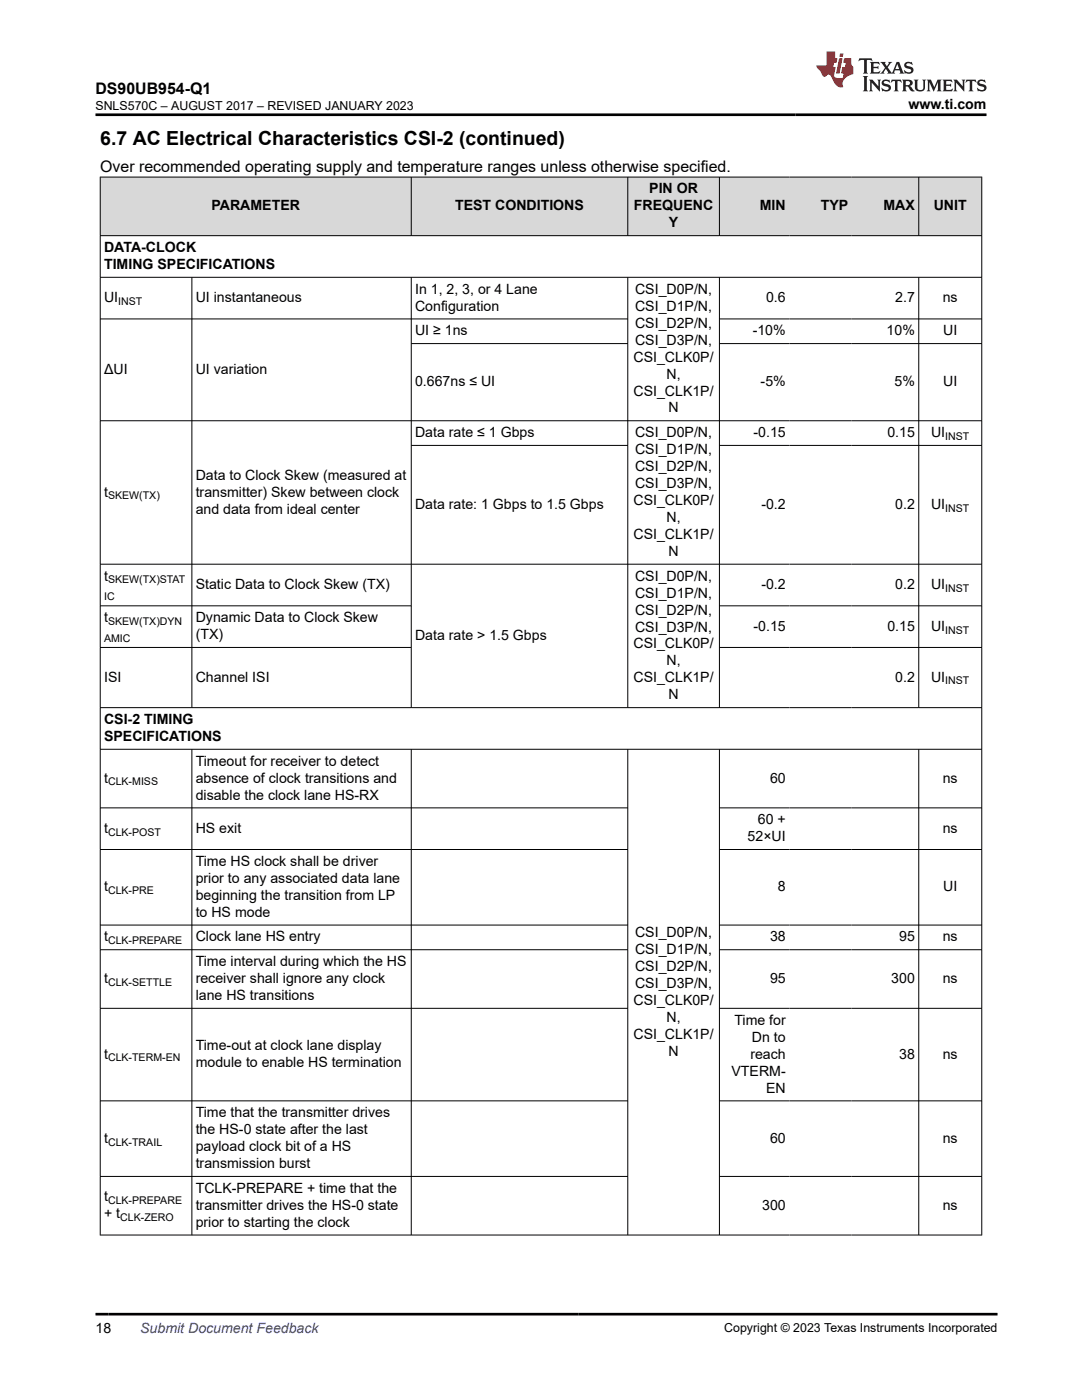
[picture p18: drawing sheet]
<svg xmlns="http://www.w3.org/2000/svg" width="216mm" height="279mm" viewBox="0 0 216 279" stroke-linecap="round" stroke-linejoin="round" font-family="sans-serif">
<defs><g id="words">
<text font-size="3.9" x="20" y="28.8">6.7 AC Electrical Characteristics CSI-2 (continued)</text>
<g font-size="3.2">
<text x="19" y="18.7">DS90UB954-Q1</text>
<text x="20" y="34.3">Over recommended operating supply and temperature ranges unless otherwise specified.</text>
</g>
<g font-size="2.8">
<text x="181.3" y="21.8">www.ti.com</text>
<text x="42.2" y="42">PARAMETER</text>
<text x="90.8" y="42">TEST CONDITIONS</text>
<text x="126.5" y="42">FREQUENC</text>
<text x="129.5" y="38.6">PIN OR</text>
<text x="151.6" y="42">MIN</text>
<text x="163.8" y="42">TYP</text>
<text x="176.3" y="42">MAX</text>
<text x="186.3" y="42">UNIT</text>
<text x="133.5" y="45.4">Y</text>
<text x="20.8" y="50.3">DATA-CLOCK</text>
<text x="20.8" y="53.7">TIMING SPECIFICATIONS</text>
<text x="82.8" y="58.6">In 1, 2, 3, or 4 Lane</text>
<text x="126.7" y="58.6">CSI_D0P/N,</text>
<text x="20.8" y="60.3">UI</text>
<text x="39.1" y="60.3">UI instantaneous</text>
<text x="82.8" y="62">Configuration</text>
<text x="126.7" y="62">CSI_D1P/N,</text>
<text x="126.7" y="65.4">CSI_D2P/N,</text>
<text x="152.9" y="60.3">0.6</text>
<text x="178.6" y="60.3">2.7</text>
<text x="188.1" y="60.3">ns</text>
<text x="82.8" y="66.9">UI ≥ 1ns</text>
<text x="126.7" y="68.8">CSI_D3P/N,</text>
<text x="150.2" y="66.9">-10%</text>
<text x="176.9" y="66.9">10%</text>
<text x="188.2" y="66.9">UI</text>
<text x="20.8" y="74.6">ΔUI</text>
<text x="39.1" y="74.6">UI variation</text>
<text x="82.8" y="77.1">0.667ns ≤ UI</text>
<text x="126.4" y="72.2">CSI_CLK0P/</text>
<text x="133" y="75.5">N,</text>
<text x="151.8" y="77.1">-5%</text>
<text x="178.5" y="77.1">5%</text>
<text x="188.2" y="77.1">UI</text>
<text x="126.4" y="78.9">CSI_CLK1P/</text>
<text x="133.4" y="82.3">N</text>
<text x="82.8" y="87.2">Data rate ≤ 1 Gbps</text>
<text x="126.7" y="87.2">CSI_D0P/N,</text>
<text x="150.4" y="87.2">-0.15</text>
<text x="177.1" y="87.2">0.15</text>
<text x="185.8" y="87.2">UI</text>
<text x="39.1" y="95.7">Data to Clock Skew (measured at</text>
<text x="126.7" y="90.6">CSI_D1P/N,</text>
<text x="126.7" y="94">CSI_D2P/N,</text>
<text x="20.8" y="99.1">t</text>
<text x="39.1" y="99.1">transmitter) Skew between clock</text>
<text x="82.8" y="101.6">Data rate: 1 Gbps to 1.5 Gbps</text>
<text x="126.4" y="100.8">CSI_CLK0P/</text>
<text x="126.7" y="97.4">CSI_D3P/N,</text>
<text x="151.9" y="101.6">-0.2</text>
<text x="178.6" y="101.6">0.2</text>
<text x="185.8" y="101.6">UI</text>
<text x="39.1" y="102.5">and data from ideal center</text>
<text x="126.4" y="107.6">CSI_CLK1P/</text>
<text x="133" y="104.2">N,</text>
<text x="133.4" y="111">N</text>
<text x="20.8" y="115.9">t</text>
<text x="39.1" y="117.6">Static Data to Clock Skew (TX)</text>
<text x="126.7" y="115.9">CSI_D0P/N,</text>
<text x="126.7" y="119.3">CSI_D1P/N,</text>
<text x="151.9" y="117.6">-0.2</text>
<text x="178.6" y="117.6">0.2</text>
<text x="185.8" y="117.6">UI</text>
<text x="20.8" y="124.2">t</text>
<text x="39.1" y="124.2">Dynamic Data to Clock Skew</text>
<text x="126.7" y="122.6">CSI_D2P/N,</text>
<text x="150.4" y="125.9">-0.15</text>
<text x="177.1" y="125.9">0.15</text>
<text x="185.8" y="125.9">UI</text>
<text x="39.1" y="127.6">(TX)</text>
<text x="82.8" y="127.7">Data rate &gt; 1.5 Gbps</text>
<text x="126.4" y="129.4">CSI_CLK0P/</text>
<text x="126.7" y="126">CSI_D3P/N,</text>
<text x="20.8" y="136">ISI</text>
<text x="39.1" y="136">Channel ISI</text>
<text x="126.4" y="136.2">CSI_CLK1P/</text>
<text x="133" y="132.8">N,</text>
<text x="178.6" y="136">0.2</text>
<text x="185.8" y="136">UI</text>
<text x="133.4" y="139.6">N</text>
<text x="20.8" y="144.5">CSI-2 TIMING</text>
<text x="20.8" y="147.9">SPECIFICATIONS</text>
<text x="39.1" y="152.8">Timeout for receiver to detect</text>
<text x="20.8" y="156.2">t</text>
<text x="39.1" y="156.2">absence of clock transitions and</text>
<text x="39.1" y="159.6">disable the clock lane HS-RX</text>
<text x="153.7" y="156.2">60</text>
<text x="188.1" y="156.2">ns</text>
<text x="20.8" y="166.2">t</text>
<text x="39.1" y="166.2">HS exit</text>
<text x="149.2" y="167.9">52×UI</text>
<text x="151.2" y="164.5">60 +</text>
<text x="188.1" y="166.2">ns</text>
<text x="39.1" y="172.8">Time HS clock shall be driver</text>
<text x="20.8" y="177.9">t</text>
<text x="39.1" y="176.2">prior to any associated data lane</text>
<text x="39.1" y="179.6">beginning the transition from LP</text>
<text x="155.2" y="177.9">8</text>
<text x="188.2" y="177.9">UI</text>
<text x="39.1" y="183">to HS mode</text>
<text x="20.8" y="187.9">t</text>
<text x="39.1" y="187.9">Clock lane HS entry</text>
<text x="126.7" y="187">CSI_D0P/N,</text>
<text x="126.7" y="190.4">CSI_D1P/N,</text>
<text x="153.7" y="187.9">38</text>
<text x="179.4" y="187.9">95</text>
<text x="188.1" y="187.9">ns</text>
<text x="20.8" y="196.2">t</text>
<text x="39.1" y="192.8">Time interval during which the HS</text>
<text x="39.1" y="196.2">receiver shall ignore any clock</text>
<text x="126.7" y="193.7">CSI_D2P/N,</text>
<text x="126.7" y="197.1">CSI_D3P/N,</text>
<text x="153.7" y="196.2">95</text>
<text x="177.9" y="196.2">300</text>
<text x="188.1" y="196.2">ns</text>
<text x="39.1" y="199.6">lane HS transitions</text>
<text x="126.4" y="200.5">CSI_CLK0P/</text>
<text x="133" y="203.9">N,</text>
<text x="39.1" y="209.6">Time-out at clock lane display</text>
<text x="126.4" y="207.3">CSI_CLK1P/</text>
<text x="146.5" y="204.5">Time for</text>
<text x="150" y="207.9">Dn to</text>
<text x="20.8" y="211.3">t</text>
<text x="39.1" y="213">module to enable HS termination</text>
<text x="133.4" y="210.7">N</text>
<text x="146" y="214.7">VTERM-</text>
<text x="149.7" y="211.3">reach</text>
<text x="179.4" y="211.3">38</text>
<text x="188.1" y="211.3">ns</text>
<text x="152.9" y="218.1">EN</text>
<text x="39.1" y="223">Time that the transmitter drives</text>
<text x="39.1" y="226.4">the HS-0 state after the last</text>
<text x="20.8" y="228.1">t</text>
<text x="39.1" y="229.7">payload clock bit of a HS</text>
<text x="39.1" y="233.1">transmission burst</text>
<text x="153.7" y="228.1">60</text>
<text x="188.1" y="228.1">ns</text>
<text x="20.8" y="239.7">t</text>
<text x="39.1" y="238.1">TCLK-PREPARE + time that the</text>
<text x="20.8" y="243.1">+ t</text>
<text x="39.1" y="241.4">transmitter drives the HS-0 state</text>
<text x="39.1" y="244.8">prior to starting the clock</text>
<text x="152.1" y="241.4">300</text>
<text x="188.1" y="241.4">ns</text>
<text x="19" y="266.1">18</text>
</g>
<text font-size="2.8" fill="#00f" x="28" y="266.1">Submit Document Feedback</text>
<g font-size="2.5">
<text x="19" y="21.9">SNLS570C – AUGUST 2017 – REVISED JANUARY 2023</text>
<text x="144.5" y="265.8">Copyright © 2023 Texas Instruments Incorporated</text>
</g>
<g font-size="2.1">
<text x="23.6" y="60.9">INST</text>
<text x="188.6" y="87.8">INST</text>
<text x="21.6" y="99.7">SKEW(TX)</text>
<text x="188.6" y="102.1">INST</text>
<text x="20.8" y="119.8">IC</text>
<text x="21.6" y="116.4">SKEW(TX)STAT</text>
<text x="188.6" y="118.1">INST</text>
<text x="21.6" y="124.7">SKEW(TX)DYN</text>
<text x="20.8" y="128.1">AMIC</text>
<text x="188.6" y="126.4">INST</text>
<text x="188.6" y="136.6">INST</text>
<text x="21.6" y="156.8">CLK-MISS</text>
<text x="21.6" y="166.8">CLK-POST</text>
<text x="21.6" y="178.5">CLK-PRE</text>
<text x="21.6" y="188.5">CLK-PREPARE</text>
<text x="21.6" y="196.8">CLK-SETTLE</text>
<text x="21.6" y="211.8">CLK-TERM-EN</text>
<text x="21.6" y="228.6">CLK-TRAIL</text>
<text x="21.6" y="240.3">CLK-PREPARE</text>
<text x="24" y="243.7">CLK-ZERO</text>
</g>
</g></defs>
<g fill="#d8d8d8">
<path d="M20 35.3h175.9v11.7h-175.9z" fill-rule="evenodd"/>
<path d="M20.1 35.4h61.9v11.6h-61.9z" fill-rule="evenodd"/>
<path d="M82.1 35.4h43.1v11.6h-43.1z" fill-rule="evenodd"/>
<path d="M125.3 35.4h18.2v11.6h-18.2z" fill-rule="evenodd"/>
<path d="M143.6 35.4h13.9v11.6h-13.9z" fill-rule="evenodd"/>
<path d="M157.5 35.4h12.5v11.6h-12.5z" fill-rule="evenodd"/>
<path d="M170 35.4h13.3v11.6h-13.3z" fill-rule="evenodd"/>
<path d="M183.4 35.4h12.4v11.6h-12.4z" fill-rule="evenodd"/>
</g>
<g fill="none" stroke="#000" stroke-width=".2">
<path d="M19.9 35.3h176.1M20 35.3v211.2M82.1 35.3v11.8M125.3 35.3v11.8M143.6 35.3v11.8M183.3 35.3v11.8M195.9 35.3v211.2M19.9 47h176.1M19.9 55.3h176.1M38.3 55.3v86M82.1 55.3v86M125.3 55.3v86"/>
<path d="M143.6 55.3v86M183.3 55.3v86M19.9 63.6h105.4M82.1 68.6h43.2M143.6 63.6h52.4M143.6 68.6h52.4M19.9 84h176.1M82.1 88.9h43.2M143.6 88.9h52.4M196 112.6h-176.1M19.9 120.9h62.2M19.9 129.2h62.2"/>
<path d="M143.6 120.9h52.4M143.6 129.2h52.4M19.9 141.2h176.1M19.9 149.5h176.1M38.3 149.5v97M82.1 149.5v97M125.3 149.5v97M143.6 149.5v97M183.3 149.5v97M19.9 161.2h105.4M19.9 169.5h105.4M143.6 161.2h52.4"/>
<path d="M143.6 169.5h52.4M19.9 184.6h105.4M19.9 189.5h105.4M143.6 184.6h52.4M143.6 189.5h52.4M19.9 201.2h105.4M19.9 219.7h105.4M143.6 201.2h52.4M143.6 219.7h52.4M19.9 234.8h105.4M143.6 234.8h52.4M19.9 246.5h176.1"/>
</g>
<path d="M171.5 11.6l-.2 .6 .5-.2h.6v.1v2.2l-.2 .4h1l-.2-.4v-2.2v-.1h.5l.5 .2-.1-.6zM173.6 12.4l.2 .3v1.6l-.2 .4h1.9l.1-.6a1.08 1.08 0 0 1-1.3 .2v-.7h.6l.4 .2v-.7l-.4 .2h-.6v-.5l.2-.2a1 1 0 0 1 1 .3l-.1-.5zM175.7 12.4l.9 1.1-1 1.2h.9l-.2-.2 .5-.8 .4 .8-.2 .2h1.6l-.2-.2 .2-.5h.9l.1 .5-.1 .2h.9l-.2-.4-.8-1.9h-.5l-.9 2.1-.9-1.1 .9-1h-.8l.2 .2-.4 .6-.4-.6 .2-.2zM179 12.8l.4 1h-.7zM180.7 12.5a.65 .65 0 0 0-.2 .7 .65 .65 0 0 0 .6 .5l.6 .1 .1 .3a.79 .79 0 0 1-.7 .4 .79 .79 0 0 1-.7-.5l.1 .7 .2-.1a.93 .93 0 0 0 1.1 0 .93 .93 0 0 0 .4-.9 1.46 1.46 0 0 0-1.2-.6l-.1-.3a1.09 1.09 0 0 1 1.2 .2l-.2-.6-.1 .1-.5-.2zM172.2 15.2l.2 .4v2.2l-.2 .4h1l-.2-.4v-2.2l.2-.4zM173.4 15.9l.2 .4v1.5l-.2 .4h.8l-.3-.4 .1-1.3 1.6 1.8v-2l.2-.4h-.7l.1 .2 .1 1.1-1.2-1.3zM176.2 16a.65 .65 0 0 0-.2 .8 .65 .65 0 0 0 .6 .4l.6 .2 .1 .2a.79 .79 0 0 1-.7 .4 .79 .79 0 0 1-.7-.5l.1 .7 .2-.1a.93 .93 0 0 0 1.1 .1 .93 .93 0 0 0 .4-1 1.46 1.46 0 0 0-1.2-.5l-.1-.4a1.09 1.09 0 0 1 1.2 .2l-.1-.6-.2 .1-.5-.1zM177.9 15.9l-.1 .6a.63 .63 0 0 1 .8-.3v1.6l-.3 .4h1l-.2-.4v-1.6a.66 .66 0 0 1 .8 .3l-.1-.6zM180 15.9l.2 .4v1.5l-.2 .4h1l-.2-.2-.1-.7h.5l.1 .2a.79 .79 0 0 0 1.2 .6l-1-.9a.61 .61 0 0 0 .6-.6 .61 .61 0 0 0-.5-.7zM180.8 16.2h.1a.47 .47 0 0 1 .5 .1 .47 .47 0 0 1 .1 .5l-.1 .1-.7 .1zM182.3 15.9l.2 .2a2.27 2.27 0 0 0 .4 2 1.04 1.04 0 0 0 1.7-.7v-1.3l.2-.2h-.8l.2 .4v1.1a.6 .6 0 0 1-.6 .6 .6 .6 0 0 1-.6-.6v-1.1l.3-.4zM184.9 15.9l.2 .4v1.5l-.2 .4h.8l-.3-.4v-1.4l.9 1.9 .9-1.9v1.4l-.3 .4h1l-.2-.4v-1.5l.2-.4h-.8l-.7 1.5-.6-1.5zM188.1 15.9l.2 .4v1.5l-.2 .4h1.9l.1-.6a1.09 1.09 0 0 1-1.3 .2v-.7h.6l.4 .2v-.6l-.4 .2h-.6v-.6l.2-.1a1.01 1.01 0 0 1 1 .3l-.1-.6zM190.2 15.9l.3 .4v1.5l-.3 .4h.8l-.2-.4v-1.3l1.6 1.8v-2l.2-.4h-.7l.2 .2v1.1l-1.2-1.3zM192.8 15.9l-.1 .6a.63 .63 0 0 1 .8-.3v1.6l-.3 .4h1l-.2-.4v-1.6a.66 .66 0 0 1 .8 .3l-.1-.6zM195.2 16a.65 .65 0 0 0-.2 .8 .65 .65 0 0 0 .6 .4l.6 .2 .2 .2a.79 .79 0 0 1-.7 .4 .79 .79 0 0 1-.7-.5l.1 .7 .2-.1a.93 .93 0 0 0 1 .1 .93 .93 0 0 0 .5-1 1.46 1.46 0 0 0-1.3-.5v-.4a1.09 1.09 0 0 1 1.2 .2l-.2-.6-.2 .1-.5-.1z" fill="#231f20"/>
<path d="M164.9 10.3v2.7h-2l.1 .4 .8 1a.95 .95 0 0 0 1 .9 .59 .59 0 0 1 .5-.4 .59 .59 0 0 1 .5 .3l.4 .8a1.59 1.59 0 0 0 2.1 1.4 1.61 1.61 0 0 1 1-2.3l1-.3-.1-1.5a1.59 1.59 0 0 1-.3-1.7h-1.5l-.2 .9h.6l-.2 .9h-.5l-.2 .9v.3l.4 .1-.1 .9h-.7a.73 .73 0 0 1-1-.7l.3-1.5h-.5l.1-.9h.5l.2-.9h-.5v-1.3zM167.4 11.6l-.6 3.1h.7l.6-3.1zM167.6 10.7l-.1 .6h.7l.1-.6z" fill="#ed1c24"/>
<path d="M19 22.9h177.8M19 262.3h180" fill="none" stroke="#000" stroke-width=".53"/>
<use href="#words"/>
</svg>
